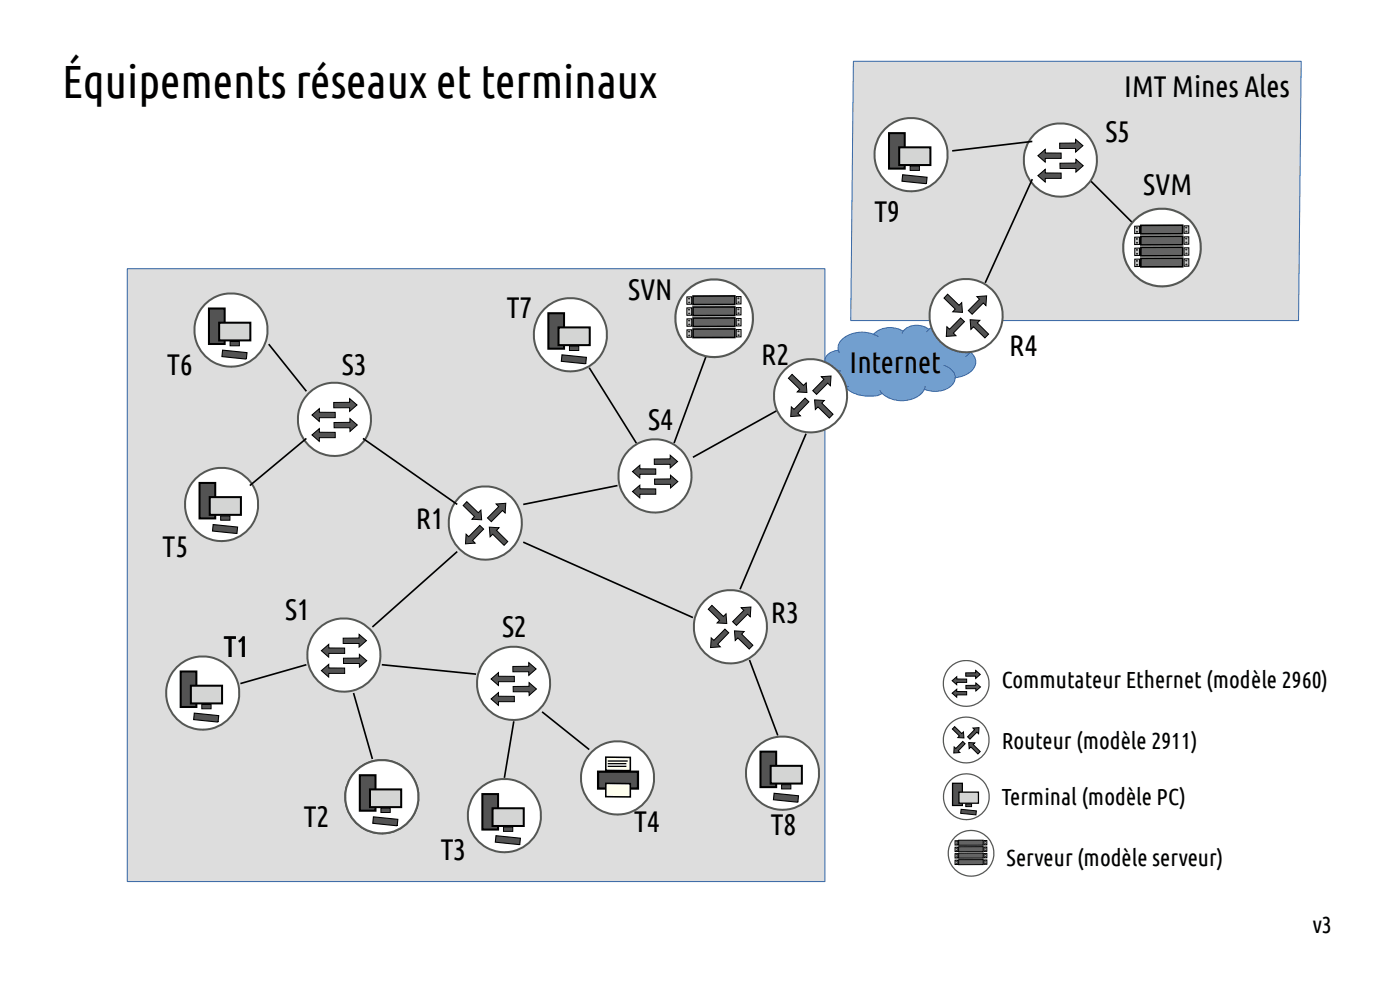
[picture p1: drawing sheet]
<svg xmlns="http://www.w3.org/2000/svg" width="297mm" height="210mm" viewBox="0 0 297 210" stroke-linecap="round" stroke-linejoin="round" font-family="sans-serif">
<defs><g id="words">
<text font-size="9.9" x="13.2" y="20.7">Équipements réseaux et terminaux</text>
<g font-size="6.3">
<text x="238.5" y="20.6">IMT Mines Ales</text>
<text x="234.5" y="30.2">S5</text>
<text x="242.5" y="41.5">SVM</text>
<text x="185.5" y="47.2">T9</text>
<text x="133.2" y="63.5">SVN</text>
<text x="107.5" y="67.4">T7</text>
<text x="161.5" y="77.4">R2</text>
<text x="214.1" y="75.6">R4</text>
<text x="35.5" y="79.5">T6</text>
<text x="72.5" y="79.5">S3</text>
<text x="180.2" y="79">Internet</text>
<text x="137.5" y="91.2">S4</text>
<text x="88.2" y="112.2">R1</text>
<text x="34.5" y="118.2">T5</text>
<text x="60.5" y="131.5">S1</text>
<text x="106.5" y="135.2">S2</text>
<text x="163.5" y="132.2">R3</text>
<text x="47.5" y="139.4">T1</text>
<text x="64.5" y="175.4">T2</text>
<text x="134.5" y="176.4">T4</text>
<text x="163.5" y="177.2">T8</text>
<text x="93.5" y="182.4">T3</text>
</g>
<g font-size="4.9">
<text x="212.5" y="145.9">Commutateur Ethernet (modèle 2960)</text>
<text x="212.5" y="158.9">Routeur (modèle 2911)</text>
<text x="212.5" y="170.8">Terminal (modèle PC)</text>
<text x="213.5" y="183.8">Serveur (modèle serveur)</text>
<text x="278.5" y="197.9">v3</text>
</g>
</g></defs>
<path d="M27 57h148v130h-148z" fill-rule="evenodd" fill="#ddd"/>
<path d="M27 57h148v130h-148z" fill="none" stroke="#3465a4" stroke-width=".21"/>
<circle cx="43" cy="147" r="7.8" fill="#fff"/>
<circle cx="43" cy="147" r="7.8" fill="none" stroke="#555854" stroke-width=".43"/>
<path d="M38.3 142.4h3.4v7.6h-3.4z" fill-rule="evenodd" fill="#535353"/>
<path d="M38.3 142.4h3.4v7.6h-3.4z" fill="none" stroke="#000" stroke-width=".43"/>
<path d="M40.5 145.5h6.6v3.7h-6.6z" fill-rule="evenodd" fill="#d4d5d4"/>
<path d="M40.5 145.5h6.6v3.7h-6.6z" fill="none" stroke="#000" stroke-width=".43"/>
<path d="M41.2 151.3l5.2 .5-.1 1.4-5.2-.6z" fill-rule="evenodd" fill="#535353"/>
<path d="M41.2 151.3l5.2 .5-.1 1.4-5.2-.6z" fill="none" stroke="#000" stroke-width=".23"/>
<path d="M42.8 149.4h2v1h-2z" fill-rule="evenodd" fill="#535353"/>
<path d="M42.8 149.4h2v1h-2z" fill="none" stroke="#000" stroke-width=".21"/>
<path d="M57 73l8 10" fill="none" stroke="#000" stroke-width=".35"/>
<circle cx="73" cy="139" r="7.8" fill="#fff"/>
<circle cx="73" cy="139" r="7.8" fill="none" stroke="#555854" stroke-width=".43"/>
<path d="M72.9 139.6h3.3v-.8l1.6 1.4-1.5 1.3-.1-.8h-3.3z" fill-rule="evenodd" fill="#535353"/>
<path d="M72.9 139.6h3.3v-.8l1.6 1.4-1.5 1.3-.1-.8h-3.3z" fill="none" stroke="#000" stroke-width=".21"/>
<path d="M68.2 138l1.5-1.3 .1 .8h3.3v1.1h-3.3l-.1 .8z" fill-rule="evenodd" fill="#535353"/>
<path d="M68.2 138l1.5-1.3 .1 .8h3.3v1.1h-3.3l-.1 .8z" fill="none" stroke="#000" stroke-width=".21"/>
<path d="M68.2 142.3l1.5-1.4 .1 .8h3.3v1.1h-3.3l-.1 .8z" fill-rule="evenodd" fill="#535353"/>
<path d="M68.2 142.3l1.5-1.4 .1 .8h3.3v1.1h-3.3l-.1 .8z" fill="none" stroke="#000" stroke-width=".21"/>
<path d="M72.8 135.4l3.4-.1v-.7l1.5 1.3-1.5 1.4v-.8h-3.4z" fill-rule="evenodd" fill="#535353"/>
<path d="M72.8 135.4l3.4-.1v-.7l1.5 1.3-1.5 1.4v-.8h-3.4z" fill="none" stroke="#000" stroke-width=".21"/>
<circle cx="103" cy="111" r="7.8" fill="#fff"/>
<circle cx="103" cy="111" r="7.8" fill="none" stroke="#555854" stroke-width=".43"/>
<path d="M98.9 113.3l.5 .5 2.4-2.3 .8 .7-2.4 2.5 .6 .5-2.1 .2z" fill-rule="evenodd" fill="#535353"/>
<path d="M98.9 113.3l.5 .5 2.4-2.3 .8 .7-2.4 2.5 .6 .5-2.1 .2z" fill="none" stroke="#000" stroke-width=".21"/>
<path d="M105.2 106.9l2.1-.1-.1 2-.6-.5-2.4 2.4-.8-.8 2.4-2.4z" fill-rule="evenodd" fill="#535353"/>
<path d="M105.2 106.9l2.1-.1-.1 2-.6-.5-2.4 2.4-.8-.8 2.4-2.4z" fill="none" stroke="#000" stroke-width=".21"/>
<path d="M103.8 111.8l2.1 .2-.6 .5 2.4 2.4-.8 .8-2.4-2.4-.5 .6z" fill-rule="evenodd" fill="#535353"/>
<path d="M103.8 111.8l2.1 .2-.6 .5 2.4 2.4-.8 .8-2.4-2.4-.5 .6z" fill="none" stroke="#000" stroke-width=".21"/>
<path d="M99 106.4l2.5 2.4 .5-.6 .2 2.1-2.1-.2 .5-.5-2.3-2.4z" fill-rule="evenodd" fill="#535353"/>
<path d="M99 106.4l2.5 2.4 .5-.6 .2 2.1-2.1-.2 .5-.5-2.3-2.4z" fill="none" stroke="#000" stroke-width=".21"/>
<circle cx="81" cy="169" r="7.8" fill="#fff"/>
<circle cx="81" cy="169" r="7.8" fill="none" stroke="#555854" stroke-width=".43"/>
<path d="M76.3 164.4h3.4v7.6h-3.4z" fill-rule="evenodd" fill="#535353"/>
<path d="M76.3 164.4h3.4v7.6h-3.4z" fill="none" stroke="#000" stroke-width=".43"/>
<path d="M78.5 167.5h6.6v3.7h-6.6z" fill-rule="evenodd" fill="#d4d5d4"/>
<path d="M78.5 167.5h6.6v3.7h-6.6z" fill="none" stroke="#000" stroke-width=".43"/>
<path d="M79.2 173.3l5.2 .5-.1 1.4-5.2-.6z" fill-rule="evenodd" fill="#535353"/>
<path d="M79.2 173.3l5.2 .5-.1 1.4-5.2-.6z" fill="none" stroke="#000" stroke-width=".23"/>
<path d="M80.8 171.4h2v1h-2z" fill-rule="evenodd" fill="#535353"/>
<path d="M80.8 171.4h2v1h-2z" fill="none" stroke="#000" stroke-width=".21"/>
<circle cx="109" cy="145" r="7.8" fill="#fff"/>
<circle cx="109" cy="145" r="7.8" fill="none" stroke="#555854" stroke-width=".43"/>
<path d="M108.9 145.6h3.3v-.8l1.6 1.4-1.5 1.3-.1-.8h-3.3z" fill-rule="evenodd" fill="#535353"/>
<path d="M108.9 145.6h3.3v-.8l1.6 1.4-1.5 1.3-.1-.8h-3.3z" fill="none" stroke="#000" stroke-width=".21"/>
<path d="M104.2 144l1.5-1.3 .1 .8h3.3v1.1h-3.3l-.1 .8z" fill-rule="evenodd" fill="#535353"/>
<path d="M104.2 144l1.5-1.3 .1 .8h3.3v1.1h-3.3l-.1 .8z" fill="none" stroke="#000" stroke-width=".21"/>
<path d="M104.2 148.3l1.5-1.4 .1 .8h3.3v1.1h-3.3l-.1 .8z" fill-rule="evenodd" fill="#535353"/>
<path d="M104.2 148.3l1.5-1.4 .1 .8h3.3v1.1h-3.3l-.1 .8z" fill="none" stroke="#000" stroke-width=".21"/>
<path d="M108.8 141.4l3.4-.1v-.7l1.5 1.3-1.5 1.4v-.8h-3.4z" fill-rule="evenodd" fill="#535353"/>
<path d="M108.8 141.4l3.4-.1v-.7l1.5 1.3-1.5 1.4v-.8h-3.4z" fill="none" stroke="#000" stroke-width=".21"/>
<circle cx="107" cy="173" r="7.8" fill="#fff"/>
<circle cx="107" cy="173" r="7.8" fill="none" stroke="#555854" stroke-width=".43"/>
<path d="M102.3 168.4h3.4v7.6h-3.4z" fill-rule="evenodd" fill="#535353"/>
<path d="M102.3 168.4h3.4v7.6h-3.4z" fill="none" stroke="#000" stroke-width=".43"/>
<path d="M104.5 171.5h6.6v3.7h-6.6z" fill-rule="evenodd" fill="#d4d5d4"/>
<path d="M104.5 171.5h6.6v3.7h-6.6z" fill="none" stroke="#000" stroke-width=".43"/>
<path d="M105.2 177.3l5.2 .5-.1 1.4-5.2-.6z" fill-rule="evenodd" fill="#535353"/>
<path d="M105.2 177.3l5.2 .5-.1 1.4-5.2-.6z" fill="none" stroke="#000" stroke-width=".23"/>
<path d="M106.8 175.4h2v1h-2z" fill-rule="evenodd" fill="#535353"/>
<path d="M106.8 175.4h2v1h-2z" fill="none" stroke="#000" stroke-width=".21"/>
<circle cx="71" cy="89" r="7.8" fill="#fff"/>
<circle cx="71" cy="89" r="7.8" fill="none" stroke="#555854" stroke-width=".43"/>
<path d="M70.9 89.6h3.3v-.8l1.6 1.4-1.6 1.3v-.8h-3.3z" fill-rule="evenodd" fill="#535353"/>
<path d="M70.9 89.6h3.3v-.8l1.6 1.4-1.6 1.3v-.8h-3.3z" fill="none" stroke="#000" stroke-width=".21"/>
<path d="M66.2 88l1.5-1.3v.8h3.4v1.1h-3.4v.8z" fill-rule="evenodd" fill="#535353"/>
<path d="M66.2 88l1.5-1.3v.8h3.4v1.1h-3.4v.8z" fill="none" stroke="#000" stroke-width=".21"/>
<path d="M66.2 92.3l1.5-1.4v.8h3.4v1.1h-3.4v.8z" fill-rule="evenodd" fill="#535353"/>
<path d="M66.2 92.3l1.5-1.4v.8h3.4v1.1h-3.4v.8z" fill="none" stroke="#000" stroke-width=".21"/>
<path d="M70.8 85.4l3.4-.1v-.7l1.5 1.3-1.5 1.4v-.8h-3.4z" fill-rule="evenodd" fill="#535353"/>
<path d="M70.8 85.4l3.4-.1v-.7l1.5 1.3-1.5 1.4v-.8h-3.4z" fill="none" stroke="#000" stroke-width=".21"/>
<circle cx="47" cy="107" r="7.8" fill="#fff"/>
<circle cx="47" cy="107" r="7.8" fill="none" stroke="#555854" stroke-width=".43"/>
<path d="M42.3 102.4h3.4v7.6h-3.4z" fill-rule="evenodd" fill="#535353"/>
<path d="M42.3 102.4h3.4v7.6h-3.4z" fill="none" stroke="#000" stroke-width=".43"/>
<path d="M44.5 105.5h6.6v3.7h-6.6z" fill-rule="evenodd" fill="#d4d5d4"/>
<path d="M44.5 105.5h6.6v3.7h-6.6z" fill="none" stroke="#000" stroke-width=".43"/>
<path d="M45.2 111.3l5.2 .5-.1 1.4-5.2-.6z" fill-rule="evenodd" fill="#535353"/>
<path d="M45.2 111.3l5.2 .5-.1 1.4-5.2-.6z" fill="none" stroke="#000" stroke-width=".23"/>
<path d="M46.8 109.4h2v1h-2z" fill-rule="evenodd" fill="#535353"/>
<path d="M46.8 109.4h2v1h-2z" fill="none" stroke="#000" stroke-width=".21"/>
<circle cx="49" cy="70" r="7.8" fill="#fff"/>
<circle cx="49" cy="70" r="7.8" fill="none" stroke="#555854" stroke-width=".43"/>
<path d="M44.3 65.4h3.4v7.6h-3.4z" fill-rule="evenodd" fill="#535353"/>
<path d="M44.3 65.4h3.4v7.6h-3.4z" fill="none" stroke="#000" stroke-width=".43"/>
<path d="M46.5 68.5h6.6v3.7h-6.6z" fill-rule="evenodd" fill="#d4d5d4"/>
<path d="M46.5 68.5h6.6v3.7h-6.6z" fill="none" stroke="#000" stroke-width=".43"/>
<path d="M47.2 74.3l5.2 .5-.1 1.4-5.2-.6z" fill-rule="evenodd" fill="#535353"/>
<path d="M47.2 74.3l5.2 .5-.1 1.4-5.2-.6z" fill="none" stroke="#000" stroke-width=".23"/>
<path d="M48.8 72.4h2v1h-2z" fill-rule="evenodd" fill="#535353"/>
<path d="M48.8 72.4h2v1h-2z" fill="none" stroke="#000" stroke-width=".21"/>
<path d="M65 93l-12 10M77 93l20 14M97 117l-18 16M65 141l-14 4M75 147l4 14M81 141l20 2M109 153l-2 12" fill="none" stroke="#000" stroke-width=".35"/>
<circle cx="131" cy="165" r="7.8" fill="#fff"/>
<circle cx="131" cy="165" r="7.8" fill="none" stroke="#555854" stroke-width=".43"/>
<path d="M126.9 163.7h8.4v3.6h-8.4z" fill-rule="evenodd" fill="#535353"/>
<path d="M126.9 163.7h8.4v3.6h-8.4z" fill="none" stroke="#000" stroke-width=".47"/>
<path d="M128.5 160.6l5.2 .1v2.8l-5.2-.1z" fill-rule="evenodd" fill="#ffffef"/>
<path d="M128.5 160.6l5.2 .1v2.8l-5.2-.1z" fill="none" stroke="#000" stroke-width=".33"/>
<path d="M128.9 161.4h4.3" fill="none" stroke="#000" stroke-width=".28"/>
<path d="M128.9 162h4M128.9 162.6h4" fill="none" stroke="#000" stroke-width=".27"/>
<path d="M128.5 166.2h5.2v2.8h-5.2z" fill-rule="evenodd" fill="#ffffef"/>
<path d="M128.5 166.2h5.2v2.8h-5.2z" fill="none" stroke="#000" stroke-width=".33"/>
<path d="M115 151l10 8" fill="none" stroke="#000" stroke-width=".35"/>
<circle cx="139" cy="101" r="7.8" fill="#fff"/>
<circle cx="139" cy="101" r="7.8" fill="none" stroke="#555854" stroke-width=".43"/>
<path d="M138.9 101.6h3.3v-.8l1.6 1.4-1.6 1.3v-.8h-3.3z" fill-rule="evenodd" fill="#535353"/>
<path d="M138.9 101.6h3.3v-.8l1.6 1.4-1.6 1.3v-.8h-3.3z" fill="none" stroke="#000" stroke-width=".21"/>
<path d="M134.2 100l1.5-1.3v.8h3.4v1.1h-3.4v.8z" fill-rule="evenodd" fill="#535353"/>
<path d="M134.2 100l1.5-1.3v.8h3.4v1.1h-3.4v.8z" fill="none" stroke="#000" stroke-width=".21"/>
<path d="M134.2 104.3l1.5-1.4v.8h3.4v1.1h-3.4v.8z" fill-rule="evenodd" fill="#535353"/>
<path d="M134.2 104.3l1.5-1.4v.8h3.4v1.1h-3.4v.8z" fill="none" stroke="#000" stroke-width=".21"/>
<path d="M138.8 97.4l3.4-.1v-.7l1.5 1.3-1.5 1.4v-.8h-3.4z" fill-rule="evenodd" fill="#535353"/>
<path d="M138.8 97.4l3.4-.1v-.7l1.5 1.3-1.5 1.4v-.8h-3.4z" fill="none" stroke="#000" stroke-width=".21"/>
<circle cx="121" cy="71" r="7.8" fill="#fff"/>
<circle cx="121" cy="71" r="7.8" fill="none" stroke="#555854" stroke-width=".43"/>
<path d="M116.3 66.4h3.4v7.6h-3.4z" fill-rule="evenodd" fill="#535353"/>
<path d="M116.3 66.4h3.4v7.6h-3.4z" fill="none" stroke="#000" stroke-width=".43"/>
<path d="M118.5 69.5h6.6v3.7h-6.6z" fill-rule="evenodd" fill="#d4d5d4"/>
<path d="M118.5 69.5h6.6v3.7h-6.6z" fill="none" stroke="#000" stroke-width=".43"/>
<path d="M119.2 75.3l5.2 .5-.1 1.4-5.2-.6z" fill-rule="evenodd" fill="#535353"/>
<path d="M119.2 75.3l5.2 .5-.1 1.4-5.2-.6z" fill="none" stroke="#000" stroke-width=".23"/>
<path d="M120.8 73.4h2v1h-2z" fill-rule="evenodd" fill="#535353"/>
<path d="M120.8 73.4h2v1h-2z" fill="none" stroke="#000" stroke-width=".21"/>
<path d="M125 78l10 16M165 87l-18 10M131 103l-20 4" fill="none" stroke="#000" stroke-width=".35"/>
<circle cx="155" cy="133" r="7.8" fill="#fff"/>
<circle cx="155" cy="133" r="7.8" fill="none" stroke="#555854" stroke-width=".43"/>
<path d="M150.9 135.3l.5 .5 2.4-2.3 .8 .7-2.3 2.5 .5 .5-2 .2z" fill-rule="evenodd" fill="#535353"/>
<path d="M150.9 135.3l.5 .5 2.4-2.3 .8 .7-2.3 2.5 .5 .5-2 .2z" fill="none" stroke="#000" stroke-width=".21"/>
<path d="M157.2 128.9l2.1-.1-.1 2-.6-.5-2.4 2.4-.8-.8 2.4-2.4z" fill-rule="evenodd" fill="#535353"/>
<path d="M157.2 128.9l2.1-.1-.1 2-.6-.5-2.4 2.4-.8-.8 2.4-2.4z" fill="none" stroke="#000" stroke-width=".21"/>
<path d="M155.8 133.8l2.1 .2-.6 .5 2.4 2.4-.8 .8-2.4-2.4-.5 .6z" fill-rule="evenodd" fill="#535353"/>
<path d="M155.8 133.8l2.1 .2-.6 .5 2.4 2.4-.8 .8-2.4-2.4-.5 .6z" fill="none" stroke="#000" stroke-width=".21"/>
<path d="M151 128.4l2.5 2.4 .5-.6 .2 2.1-2.1-.2 .6-.5-2.4-2.4z" fill-rule="evenodd" fill="#535353"/>
<path d="M151 128.4l2.5 2.4 .5-.6 .2 2.1-2.1-.2 .6-.5-2.4-2.4z" fill="none" stroke="#000" stroke-width=".21"/>
<path d="M171 92l-14 33M111 115l36 16" fill="none" stroke="#000" stroke-width=".35"/>
<circle cx="166" cy="164" r="7.8" fill="#fff"/>
<circle cx="166" cy="164" r="7.8" fill="none" stroke="#555854" stroke-width=".43"/>
<path d="M161.3 159.4h3.4v7.6h-3.4z" fill-rule="evenodd" fill="#535353"/>
<path d="M161.3 159.4h3.4v7.6h-3.4z" fill="none" stroke="#000" stroke-width=".43"/>
<path d="M163.5 162.5h6.6v3.7h-6.6z" fill-rule="evenodd" fill="#d4d5d4"/>
<path d="M163.5 162.5h6.6v3.7h-6.6z" fill="none" stroke="#000" stroke-width=".43"/>
<path d="M164.2 168.3l5.2 .5-.1 1.4-5.2-.6z" fill-rule="evenodd" fill="#535353"/>
<path d="M164.2 168.3l5.2 .5-.1 1.4-5.2-.6z" fill="none" stroke="#000" stroke-width=".23"/>
<path d="M165.8 166.4h2v1h-2z" fill-rule="evenodd" fill="#535353"/>
<path d="M165.8 166.4h2v1h-2z" fill="none" stroke="#000" stroke-width=".21"/>
<path d="M159 140l6 16" fill="none" stroke="#000" stroke-width=".35"/>
<path d="M181 13h95l-.5 55h-95z" fill-rule="evenodd" fill="#ddd"/>
<path d="M181 13h95l-.5 55h-95z" fill="none" stroke="#3465a4" stroke-width=".21"/>
<path d="M178.8 71.9a6.7 6.7 0 0 1 6.5-1 5.1 5.1 0 0 1 6.3-.6 4.1 4.1 0 0 1 5.4-.4 4.6 4.6 0 0 1 6.1 .6l.2 .5a2.86 2.86 0 0 1 2.8 3.2l-.2 .5a2.53 2.53 0 0 1-.2 4.3 6.2 6.2 0 0 1-3.1 1.1 3.3 3.3 0 0 1-3.4 2.9l-1.8-.1-1.3-.3a5.8 5.8 0 0 1-6.8 2.1l-1.2-.5-.9-.7-.4 .1a7.5 7.5 0 0 1-7.5-1.5 3.3 3.3 0 0 1-3.5-1.7 1.8 1.8 0 0 1 .8-2 1.91 1.91 0 0 1-1.6-1.9 1.91 1.91 0 0 1 1.6-1.9l1.3-.3a2.32 2.32 0 0 1 .9-2.4z" fill-rule="evenodd" fill="#729fcf"/>
<path d="M176.6 78.4l1 .2 .9 .1M177.9 74.3l.2 .6M178.8 71.9a6.7 6.7 0 0 1 6.5-1 5.1 5.1 0 0 1 6.3-.6 4.1 4.1 0 0 1 5.4-.4 4.6 4.6 0 0 1 6.1 .6l.2 .5a2.86 2.86 0 0 1 2.8 3.2l-.2 .5a2.53 2.53 0 0 1-.2 4.3 6.2 6.2 0 0 1-3.1 1.1 3.3 3.3 0 0 1-3.4 2.9l-1.8-.1-1.3-.3a5.8 5.8 0 0 1-6.8 2.1l-1.2-.5-.9-.7-.4 .1a7.5 7.5 0 0 1-7.5-1.5 3.3 3.3 0 0 1-3.5-1.7 1.8 1.8 0 0 1 .8-2 1.91 1.91 0 0 1-1.6-1.9 1.91 1.91 0 0 1 1.6-1.9l1.3-.3a2.32 2.32 0 0 1 .9-2.4zM185.3 70.9l1.1 .6M191.6 70.3l-.3 .5M197 69.9l-.5 .6M200.2 77.5a3.1 3.1 0 0 1 2.5 2.6M203.3 71l.1 .5M205.9 74.7l-1.1 1M180.1 81.9l-.8 .2M186.6 82.8l.6 .7M196.3 81.9l-.2 .7" fill="none" stroke="#3465a4" stroke-width=".21"/>
<circle cx="172" cy="84" r="7.8" fill="#fff"/>
<circle cx="172" cy="84" r="7.8" fill="none" stroke="#555854" stroke-width=".43"/>
<path d="M167.9 86.3l.5 .5 2.4-2.3 .8 .7-2.3 2.5 .5 .5-2 .2z" fill-rule="evenodd" fill="#535353"/>
<path d="M167.9 86.3l.5 .5 2.4-2.3 .8 .7-2.3 2.5 .5 .5-2 .2z" fill="none" stroke="#000" stroke-width=".21"/>
<path d="M174.2 79.9l2.1-.1-.1 2-.6-.5-2.4 2.4-.8-.8 2.4-2.4z" fill-rule="evenodd" fill="#535353"/>
<path d="M174.2 79.9l2.1-.1-.1 2-.6-.5-2.4 2.4-.8-.8 2.4-2.4z" fill="none" stroke="#000" stroke-width=".21"/>
<path d="M172.8 84.8l2.1 .2-.6 .5 2.4 2.4-.8 .8-2.4-2.4-.5 .6z" fill-rule="evenodd" fill="#535353"/>
<path d="M172.8 84.8l2.1 .2-.6 .5 2.4 2.4-.8 .8-2.4-2.4-.5 .6z" fill="none" stroke="#000" stroke-width=".21"/>
<path d="M168 79.4l2.5 2.4 .5-.6 .2 2.1-2.1-.2 .6-.5-2.4-2.4z" fill-rule="evenodd" fill="#535353"/>
<path d="M168 79.4l2.5 2.4 .5-.6 .2 2.1-2.1-.2 .6-.5-2.4-2.4z" fill="none" stroke="#000" stroke-width=".21"/>
<path d="M231 38l10 10" fill="none" stroke="#000" stroke-width=".35"/>
<circle cx="225" cy="34" r="7.8" fill="#fff"/>
<circle cx="225" cy="34" r="7.8" fill="none" stroke="#555854" stroke-width=".43"/>
<path d="M224.9 34.6h3.3v-.8l1.6 1.4-1.5 1.3-.1-.8h-3.3z" fill-rule="evenodd" fill="#535353"/>
<path d="M224.9 34.6h3.3v-.8l1.6 1.4-1.5 1.3-.1-.8h-3.3z" fill="none" stroke="#000" stroke-width=".21"/>
<path d="M220.2 33l1.5-1.3 .1 .8h3.3v1.1h-3.3l-.1 .8z" fill-rule="evenodd" fill="#535353"/>
<path d="M220.2 33l1.5-1.3 .1 .8h3.3v1.1h-3.3l-.1 .8z" fill="none" stroke="#000" stroke-width=".21"/>
<path d="M220.2 37.3l1.5-1.4 .1 .8h3.3v1.1h-3.3l-.1 .8z" fill-rule="evenodd" fill="#535353"/>
<path d="M220.2 37.3l1.5-1.4 .1 .8h3.3v1.1h-3.3l-.1 .8z" fill="none" stroke="#000" stroke-width=".21"/>
<path d="M224.8 30.4l3.4-.1v-.7l1.5 1.3-1.5 1.4v-.8h-3.4z" fill-rule="evenodd" fill="#535353"/>
<path d="M224.8 30.4l3.4-.1v-.7l1.5 1.3-1.5 1.4v-.8h-3.4z" fill="none" stroke="#000" stroke-width=".21"/>
<circle cx="193.3" cy="32.8" r="7.8" fill="#fff"/>
<circle cx="193.3" cy="32.8" r="7.8" fill="none" stroke="#555854" stroke-width=".43"/>
<path d="M188.6 28.2h3.3v7.6h-3.3z" fill-rule="evenodd" fill="#535353"/>
<path d="M188.6 28.2h3.3v7.6h-3.3z" fill="none" stroke="#000" stroke-width=".43"/>
<path d="M190.8 31.3h6.6v3.7h-6.6z" fill-rule="evenodd" fill="#d4d5d4"/>
<path d="M190.8 31.3h6.6v3.7h-6.6z" fill="none" stroke="#000" stroke-width=".43"/>
<path d="M191.5 37.1l5.2 .5-.2 1.4-5.2-.6z" fill-rule="evenodd" fill="#535353"/>
<path d="M191.5 37.1l5.2 .5-.2 1.4-5.2-.6z" fill="none" stroke="#000" stroke-width=".23"/>
<path d="M193.1 35.2h2v1h-2z" fill-rule="evenodd" fill="#535353"/>
<path d="M193.1 35.2h2v1h-2z" fill="none" stroke="#000" stroke-width=".21"/>
<path d="M219 38l-10 22M219 30l-17 2" fill="none" stroke="#000" stroke-width=".35"/>
<circle cx="205" cy="67" r="7.8" fill="#fff"/>
<circle cx="205" cy="67" r="7.8" fill="none" stroke="#555854" stroke-width=".43"/>
<path d="M200.9 69.3l.5 .5 2.4-2.3 .8 .7-2.4 2.5 .6 .5-2.1 .2z" fill-rule="evenodd" fill="#535353"/>
<path d="M200.9 69.3l.5 .5 2.4-2.3 .8 .7-2.4 2.5 .6 .5-2.1 .2z" fill="none" stroke="#000" stroke-width=".21"/>
<path d="M207.2 62.9l2.1-.1-.1 2-.6-.5-2.4 2.4-.8-.8 2.4-2.4z" fill-rule="evenodd" fill="#535353"/>
<path d="M207.2 62.9l2.1-.1-.1 2-.6-.5-2.4 2.4-.8-.8 2.4-2.4z" fill="none" stroke="#000" stroke-width=".21"/>
<path d="M205.8 67.8l2.1 .2-.6 .5 2.4 2.4-.8 .8-2.4-2.4-.5 .6z" fill-rule="evenodd" fill="#535353"/>
<path d="M205.8 67.8l2.1 .2-.6 .5 2.4 2.4-.8 .8-2.4-2.4-.5 .6z" fill="none" stroke="#000" stroke-width=".21"/>
<path d="M201 62.4l2.5 2.4 .5-.6 .2 2.1-2.1-.2 .6-.5-2.4-2.4z" fill-rule="evenodd" fill="#535353"/>
<path d="M201 62.4l2.5 2.4 .5-.6 .2 2.1-2.1-.2 .6-.5-2.4-2.4z" fill="none" stroke="#000" stroke-width=".21"/>
<circle cx="205" cy="157" r="4.9" fill="#fff"/>
<circle cx="205" cy="157" r="4.9" fill="none" stroke="#555854" stroke-width=".27"/>
<path d="M202.4 158.4l.4 .4 1.4-1.5 .6 .5-1.5 1.5 .3 .3-1.3 .1z" fill-rule="evenodd" fill="#535353"/>
<path d="M202.4 158.4l.4 .4 1.4-1.5 .6 .5-1.5 1.5 .3 .3-1.3 .1z" fill="none" stroke="#000" stroke-width=".21"/>
<path d="M206.4 154.4h1.3l-.1 1.2-.4-.3-1.4 1.5-.5-.5 1.4-1.5z" fill-rule="evenodd" fill="#535353"/>
<path d="M206.4 154.4h1.3l-.1 1.2-.4-.3-1.4 1.5-.5-.5 1.4-1.5z" fill="none" stroke="#000" stroke-width=".21"/>
<path d="M205.5 157.5l1.3 .1-.3 .3 1.5 1.5-.5 .5-1.5-1.4-.4 .3z" fill-rule="evenodd" fill="#535353"/>
<path d="M205.5 157.5l1.3 .1-.3 .3 1.5 1.5-.5 .5-1.5-1.4-.4 .3z" fill="none" stroke="#000" stroke-width=".21"/>
<path d="M202.5 154.1l1.5 1.5 .4-.3 .1 1.2h-1.3l.3-.4-1.5-1.5z" fill-rule="evenodd" fill="#535353"/>
<path d="M202.5 154.1l1.5 1.5 .4-.3 .1 1.2h-1.3l.3-.4-1.5-1.5z" fill="none" stroke="#000" stroke-width=".21"/>
<circle cx="205" cy="145" r="4.9" fill="#fff"/>
<circle cx="205" cy="145" r="4.9" fill="none" stroke="#555854" stroke-width=".27"/>
<path d="M204.9 145.4h2.1v-.5l1 .8-1 .9v-.5h-2.1z" fill-rule="evenodd" fill="#535353"/>
<path d="M204.9 145.4h2.1v-.5l1 .8-1 .9v-.5h-2.1z" fill="none" stroke="#000" stroke-width=".21"/>
<path d="M202 144.4l1-.8v.4l2.1 .1v.7h-2.1v.4z" fill-rule="evenodd" fill="#535353"/>
<path d="M202 144.4l1-.8v.4l2.1 .1v.7h-2.1v.4z" fill="none" stroke="#000" stroke-width=".21"/>
<path d="M202 147l1-.8v.5h2.1v.7h-2.1v.5z" fill-rule="evenodd" fill="#535353"/>
<path d="M202 147l1-.8v.5h2.1v.7h-2.1v.5z" fill="none" stroke="#000" stroke-width=".21"/>
<path d="M204.9 142.7h2.1v-.5l1 .9-1 .8v-.5h-2.1z" fill-rule="evenodd" fill="#535353"/>
<path d="M204.9 142.7h2.1v-.5l1 .9-1 .8v-.5h-2.1z" fill="none" stroke="#000" stroke-width=".21"/>
<circle cx="205" cy="169" r="4.9" fill="#fff"/>
<circle cx="205" cy="169" r="4.9" fill="none" stroke="#555854" stroke-width=".27"/>
<path d="M202.1 166.2h2.1v4.7h-2.1z" fill-rule="evenodd" fill="#535353"/>
<path d="M202.1 166.2h2.1v4.7h-2.1z" fill="none" stroke="#000" stroke-width=".27"/>
<path d="M203.4 168h4.2v2.4h-4.2z" fill-rule="evenodd" fill="#d4d5d4"/>
<path d="M203.4 168h4.2v2.4h-4.2z" fill="none" stroke="#000" stroke-width=".27"/>
<path d="M203.9 171.7l3.2 .3-.1 .9-3.2-.4z" fill-rule="evenodd" fill="#535353"/>
<path d="M203.9 171.7l3.2 .3-.1 .9-3.2-.4z" fill="none" stroke="#000" stroke-width=".21"/>
<path d="M204.9 170.5h1.2v.6h-1.2z" fill-rule="evenodd" fill="#535353"/>
<path d="M204.9 170.5h1.2v.6h-1.2z" fill="none" stroke="#000" stroke-width=".21"/>
<circle cx="81" cy="169" r="7.8" fill="#fff"/>
<circle cx="81" cy="169" r="7.8" fill="none" stroke="#555854" stroke-width=".43"/>
<path d="M76.3 164.4h3.4v7.6h-3.4z" fill-rule="evenodd" fill="#535353"/>
<path d="M76.3 164.4h3.4v7.6h-3.4z" fill="none" stroke="#000" stroke-width=".43"/>
<path d="M78.5 167.5h6.6v3.7h-6.6z" fill-rule="evenodd" fill="#d4d5d4"/>
<path d="M78.5 167.5h6.6v3.7h-6.6z" fill="none" stroke="#000" stroke-width=".43"/>
<path d="M79.2 173.3l5.2 .5-.1 1.4-5.2-.6z" fill-rule="evenodd" fill="#535353"/>
<path d="M79.2 173.3l5.2 .5-.1 1.4-5.2-.6z" fill="none" stroke="#000" stroke-width=".23"/>
<path d="M80.8 171.4h2v1h-2z" fill-rule="evenodd" fill="#535353"/>
<path d="M80.8 171.4h2v1h-2z" fill="none" stroke="#000" stroke-width=".21"/>
<circle cx="246.5" cy="52.5" r="8.2" fill="#fff"/>
<circle cx="246.5" cy="52.5" r="8.2" fill="none" stroke="#555854" stroke-width=".45"/>
<path d="M242 54.8h8.9v1.8h-8.9z" fill-rule="evenodd" fill="#646464"/>
<path d="M242 54.8h8.9v1.8h-8.9z" fill="none" stroke="#000" stroke-width=".34"/>
<path d="M240.7 55h1v1.5l-1 .1z" fill-rule="evenodd" fill="#c8c8c8"/>
<path d="M240.7 55h1v1.5l-1 .1z" fill="none" stroke="#000" stroke-width=".21"/>
<circle cx="241.2" cy="55.3" r=".11" fill="#1e1e1e"/>
<circle cx="241.2" cy="55.3" r=".11" fill="none" stroke="#282828" stroke-width=".21"/>
<circle cx="241.2" cy="56.2" r=".1" fill="#1e1e1e"/>
<circle cx="241.2" cy="56.2" r=".1" fill="none" stroke="#282828" stroke-width=".21"/>
<path d="M251.2 54.9h1v1.6h-1z" fill-rule="evenodd" fill="#c8c8c8"/>
<path d="M251.2 54.9h1v1.6h-1z" fill="none" stroke="#000" stroke-width=".21"/>
<circle cx="251.7" cy="55.3" r=".1" fill="#1e1e1e"/>
<circle cx="251.7" cy="55.3" r=".1" fill="none" stroke="#282828" stroke-width=".21"/>
<circle cx="251.7" cy="56.1" r=".1" fill="#1e1e1e"/>
<circle cx="251.7" cy="56.1" r=".1" fill="none" stroke="#282828" stroke-width=".21"/>
<path d="M242 52.5l8.9-.1v1.9h-8.9z" fill-rule="evenodd" fill="#646464"/>
<path d="M242 52.5l8.9-.1v1.9h-8.9z" fill="none" stroke="#000" stroke-width=".34"/>
<path d="M240.7 52.6h1v1.6h-1z" fill-rule="evenodd" fill="#c8c8c8"/>
<path d="M240.7 52.6h1v1.6h-1z" fill="none" stroke="#000" stroke-width=".21"/>
<circle cx="241.2" cy="53" r=".1" fill="#1e1e1e"/>
<circle cx="241.2" cy="53" r=".1" fill="none" stroke="#282828" stroke-width=".21"/>
<circle cx="241.2" cy="53.8" r=".1" fill="#1e1e1e"/>
<circle cx="241.2" cy="53.8" r=".1" fill="none" stroke="#282828" stroke-width=".21"/>
<path d="M251.2 52.6h1v1.5l-1 .1z" fill-rule="evenodd" fill="#c8c8c8"/>
<path d="M251.2 52.6h1v1.5l-1 .1z" fill="none" stroke="#000" stroke-width=".21"/>
<circle cx="251.7" cy="52.9" r=".11" fill="#1e1e1e"/>
<circle cx="251.7" cy="52.9" r=".11" fill="none" stroke="#282828" stroke-width=".21"/>
<circle cx="251.7" cy="53.8" r=".1" fill="#1e1e1e"/>
<circle cx="251.7" cy="53.8" r=".1" fill="none" stroke="#282828" stroke-width=".21"/>
<path d="M242 50.1h8.9v1.8l-8.9 .1z" fill-rule="evenodd" fill="#646464"/>
<path d="M242 50.1h8.9v1.8l-8.9 .1z" fill="none" stroke="#000" stroke-width=".34"/>
<path d="M240.7 50.3h1v1.6h-1z" fill-rule="evenodd" fill="#c8c8c8"/>
<path d="M240.7 50.3h1v1.6h-1z" fill="none" stroke="#000" stroke-width=".21"/>
<circle cx="241.2" cy="50.7" r=".1" fill="#1e1e1e"/>
<circle cx="241.2" cy="50.7" r=".1" fill="none" stroke="#282828" stroke-width=".21"/>
<circle cx="241.2" cy="51.5" r=".1" fill="#1e1e1e"/>
<circle cx="241.2" cy="51.5" r=".1" fill="none" stroke="#282828" stroke-width=".21"/>
<path d="M251.2 50.3l1-.1v1.6h-1z" fill-rule="evenodd" fill="#c8c8c8"/>
<path d="M251.2 50.3l1-.1v1.6h-1z" fill="none" stroke="#000" stroke-width=".21"/>
<circle cx="251.7" cy="50.6" r=".1" fill="#1e1e1e"/>
<circle cx="251.7" cy="50.6" r=".1" fill="none" stroke="#282828" stroke-width=".21"/>
<circle cx="251.7" cy="51.4" r=".1" fill="#1e1e1e"/>
<circle cx="251.7" cy="51.4" r=".1" fill="none" stroke="#282828" stroke-width=".21"/>
<path d="M242 47.8h8.9v1.8h-8.9z" fill-rule="evenodd" fill="#646464"/>
<path d="M242 47.8h8.9v1.8h-8.9z" fill="none" stroke="#000" stroke-width=".34"/>
<path d="M240.7 48h1v1.5l-1 .1z" fill-rule="evenodd" fill="#c8c8c8"/>
<path d="M240.7 48h1v1.5l-1 .1z" fill="none" stroke="#000" stroke-width=".21"/>
<circle cx="241.2" cy="48.4" r=".1" fill="#1e1e1e"/>
<circle cx="241.2" cy="48.4" r=".1" fill="none" stroke="#282828" stroke-width=".21"/>
<circle cx="241.2" cy="49.2" r=".1" fill="#1e1e1e"/>
<circle cx="241.2" cy="49.2" r=".1" fill="none" stroke="#282828" stroke-width=".21"/>
<path d="M251.2 47.9h1v1.6h-1z" fill-rule="evenodd" fill="#c8c8c8"/>
<path d="M251.2 47.9h1v1.6h-1z" fill="none" stroke="#000" stroke-width=".21"/>
<circle cx="251.7" cy="48.3" r=".1" fill="#1e1e1e"/>
<circle cx="251.7" cy="48.3" r=".1" fill="none" stroke="#282828" stroke-width=".21"/>
<circle cx="251.7" cy="49.1" r=".1" fill="#1e1e1e"/>
<circle cx="251.7" cy="49.1" r=".1" fill="none" stroke="#282828" stroke-width=".21"/>
<path d="M150 75l-7 19" fill="none" stroke="#000" stroke-width=".35"/>
<circle cx="151.5" cy="67.5" r="8.2" fill="#fff"/>
<circle cx="151.5" cy="67.5" r="8.2" fill="none" stroke="#555854" stroke-width=".45"/>
<path d="M147 69.8h8.9v1.8h-8.9z" fill-rule="evenodd" fill="#646464"/>
<path d="M147 69.8h8.9v1.8h-8.9z" fill="none" stroke="#000" stroke-width=".34"/>
<path d="M145.7 70h1v1.5l-1 .1z" fill-rule="evenodd" fill="#c8c8c8"/>
<path d="M145.7 70h1v1.5l-1 .1z" fill="none" stroke="#000" stroke-width=".21"/>
<circle cx="146.2" cy="70.3" r=".11" fill="#1e1e1e"/>
<circle cx="146.2" cy="70.3" r=".11" fill="none" stroke="#282828" stroke-width=".21"/>
<circle cx="146.2" cy="71.2" r=".1" fill="#1e1e1e"/>
<circle cx="146.2" cy="71.2" r=".1" fill="none" stroke="#282828" stroke-width=".21"/>
<path d="M156.2 69.9h1v1.6h-1z" fill-rule="evenodd" fill="#c8c8c8"/>
<path d="M156.2 69.9h1v1.6h-1z" fill="none" stroke="#000" stroke-width=".21"/>
<circle cx="156.7" cy="70.3" r=".1" fill="#1e1e1e"/>
<circle cx="156.7" cy="70.3" r=".1" fill="none" stroke="#282828" stroke-width=".21"/>
<circle cx="156.7" cy="71.1" r=".1" fill="#1e1e1e"/>
<circle cx="156.7" cy="71.1" r=".1" fill="none" stroke="#282828" stroke-width=".21"/>
<path d="M147 67.5l8.9-.1v1.9h-8.9z" fill-rule="evenodd" fill="#646464"/>
<path d="M147 67.5l8.9-.1v1.9h-8.9z" fill="none" stroke="#000" stroke-width=".34"/>
<path d="M145.7 67.6h1v1.6h-1z" fill-rule="evenodd" fill="#c8c8c8"/>
<path d="M145.7 67.6h1v1.6h-1z" fill="none" stroke="#000" stroke-width=".21"/>
<circle cx="146.2" cy="68" r=".1" fill="#1e1e1e"/>
<circle cx="146.2" cy="68" r=".1" fill="none" stroke="#282828" stroke-width=".21"/>
<circle cx="146.2" cy="68.8" r=".1" fill="#1e1e1e"/>
<circle cx="146.2" cy="68.8" r=".1" fill="none" stroke="#282828" stroke-width=".21"/>
<path d="M156.2 67.6h1v1.5l-1 .1z" fill-rule="evenodd" fill="#c8c8c8"/>
<path d="M156.2 67.6h1v1.5l-1 .1z" fill="none" stroke="#000" stroke-width=".21"/>
<circle cx="156.7" cy="67.9" r=".11" fill="#1e1e1e"/>
<circle cx="156.7" cy="67.9" r=".11" fill="none" stroke="#282828" stroke-width=".21"/>
<circle cx="156.7" cy="68.8" r=".1" fill="#1e1e1e"/>
<circle cx="156.7" cy="68.8" r=".1" fill="none" stroke="#282828" stroke-width=".21"/>
<path d="M147 65.1h8.9v1.8l-8.9 .1z" fill-rule="evenodd" fill="#646464"/>
<path d="M147 65.1h8.9v1.8l-8.9 .1z" fill="none" stroke="#000" stroke-width=".34"/>
<path d="M145.7 65.3h1v1.6h-1z" fill-rule="evenodd" fill="#c8c8c8"/>
<path d="M145.7 65.3h1v1.6h-1z" fill="none" stroke="#000" stroke-width=".21"/>
<circle cx="146.2" cy="65.7" r=".1" fill="#1e1e1e"/>
<circle cx="146.2" cy="65.7" r=".1" fill="none" stroke="#282828" stroke-width=".21"/>
<circle cx="146.2" cy="66.5" r=".1" fill="#1e1e1e"/>
<circle cx="146.2" cy="66.5" r=".1" fill="none" stroke="#282828" stroke-width=".21"/>
<path d="M156.2 65.3l1-.1v1.6h-1z" fill-rule="evenodd" fill="#c8c8c8"/>
<path d="M156.2 65.3l1-.1v1.6h-1z" fill="none" stroke="#000" stroke-width=".21"/>
<circle cx="156.7" cy="65.6" r=".1" fill="#1e1e1e"/>
<circle cx="156.7" cy="65.6" r=".1" fill="none" stroke="#282828" stroke-width=".21"/>
<circle cx="156.7" cy="66.4" r=".1" fill="#1e1e1e"/>
<circle cx="156.7" cy="66.4" r=".1" fill="none" stroke="#282828" stroke-width=".21"/>
<path d="M147 62.8h8.9v1.8h-8.9z" fill-rule="evenodd" fill="#646464"/>
<path d="M147 62.8h8.9v1.8h-8.9z" fill="none" stroke="#000" stroke-width=".34"/>
<path d="M145.7 63h1v1.5l-1 .1z" fill-rule="evenodd" fill="#c8c8c8"/>
<path d="M145.7 63h1v1.5l-1 .1z" fill="none" stroke="#000" stroke-width=".21"/>
<circle cx="146.2" cy="63.4" r=".1" fill="#1e1e1e"/>
<circle cx="146.2" cy="63.4" r=".1" fill="none" stroke="#282828" stroke-width=".21"/>
<circle cx="146.2" cy="64.2" r=".1" fill="#1e1e1e"/>
<circle cx="146.2" cy="64.2" r=".1" fill="none" stroke="#282828" stroke-width=".21"/>
<path d="M156.2 62.9h1v1.6h-1z" fill-rule="evenodd" fill="#c8c8c8"/>
<path d="M156.2 62.9h1v1.6h-1z" fill="none" stroke="#000" stroke-width=".21"/>
<circle cx="156.7" cy="63.3" r=".1" fill="#1e1e1e"/>
<circle cx="156.7" cy="63.3" r=".1" fill="none" stroke="#282828" stroke-width=".21"/>
<circle cx="156.7" cy="64.1" r=".1" fill="#1e1e1e"/>
<circle cx="156.7" cy="64.1" r=".1" fill="none" stroke="#282828" stroke-width=".21"/>
<circle cx="206" cy="181" r="4.9" fill="#fff"/>
<circle cx="206" cy="181" r="4.9" fill="none" stroke="#555854" stroke-width=".27"/>
<path d="M203.4 182.4l5.2-.1v1.1h-5.2z" fill-rule="evenodd" fill="#646464"/>
<path d="M203.4 182.4l5.2-.1v1.1h-5.2z" fill="none" stroke="#000" stroke-width=".21"/>
<path d="M202.6 182.5l.6-.1v1h-.6z" fill-rule="evenodd" fill="#c8c8c8"/>
<path d="M202.6 182.5l.6-.1v1h-.6z" fill="none" stroke="#000" stroke-width=".21"/>
<circle cx="202.9" cy="182.7" r=".06" fill="#1e1e1e"/>
<circle cx="202.9" cy="182.7" r=".06" fill="none" stroke="#282828" stroke-width=".21"/>
<circle cx="202.9" cy="183.2" r=".06" fill="#1e1e1e"/>
<circle cx="202.9" cy="183.2" r=".06" fill="none" stroke="#282828" stroke-width=".21"/>
<path d="M208.8 182.4h.6v.9h-.6z" fill-rule="evenodd" fill="#c8c8c8"/>
<path d="M208.8 182.4h.6v.9h-.6z" fill="none" stroke="#000" stroke-width=".21"/>
<circle cx="209" cy="182.6" r=".06" fill="#1e1e1e"/>
<circle cx="209" cy="182.6" r=".06" fill="none" stroke="#282828" stroke-width=".21"/>
<circle cx="209.1" cy="183.1" r=".06" fill="#1e1e1e"/>
<circle cx="209.1" cy="183.1" r=".06" fill="none" stroke="#282828" stroke-width=".21"/>
<path d="M203.4 181h5.2v1h-5.2z" fill-rule="evenodd" fill="#646464"/>
<path d="M203.4 181h5.2v1h-5.2z" fill="none" stroke="#000" stroke-width=".21"/>
<path d="M202.6 181.1h.6v.9h-.6z" fill-rule="evenodd" fill="#c8c8c8"/>
<path d="M202.6 181.1h.6v.9h-.6z" fill="none" stroke="#000" stroke-width=".21"/>
<circle cx="202.9" cy="181.3" r=".06" fill="#1e1e1e"/>
<circle cx="202.9" cy="181.3" r=".06" fill="none" stroke="#282828" stroke-width=".21"/>
<circle cx="202.9" cy="181.8" r=".06" fill="#1e1e1e"/>
<circle cx="202.9" cy="181.8" r=".06" fill="none" stroke="#282828" stroke-width=".21"/>
<path d="M208.8 181h.6v1h-.6z" fill-rule="evenodd" fill="#c8c8c8"/>
<path d="M208.8 181h.6v1h-.6z" fill="none" stroke="#000" stroke-width=".21"/>
<circle cx="209" cy="181.3" r=".06" fill="#1e1e1e"/>
<circle cx="209" cy="181.3" r=".06" fill="none" stroke="#282828" stroke-width=".21"/>
<circle cx="209.1" cy="181.7" r=".06" fill="#1e1e1e"/>
<circle cx="209.1" cy="181.7" r=".06" fill="none" stroke="#282828" stroke-width=".21"/>
<path d="M203.4 179.6h5.2v1.1h-5.2z" fill-rule="evenodd" fill="#646464"/>
<path d="M203.4 179.6h5.2v1.1h-5.2z" fill="none" stroke="#000" stroke-width=".21"/>
<path d="M202.6 179.7h.6v.9h-.6z" fill-rule="evenodd" fill="#c8c8c8"/>
<path d="M202.6 179.7h.6v.9h-.6z" fill="none" stroke="#000" stroke-width=".21"/>
<circle cx="202.9" cy="179.9" r=".06" fill="#1e1e1e"/>
<circle cx="202.9" cy="179.9" r=".06" fill="none" stroke="#282828" stroke-width=".21"/>
<circle cx="202.9" cy="180.4" r=".06" fill="#1e1e1e"/>
<circle cx="202.9" cy="180.4" r=".06" fill="none" stroke="#282828" stroke-width=".21"/>
<path d="M208.7 179.7h.6v.9h-.6z" fill-rule="evenodd" fill="#c8c8c8"/>
<path d="M208.7 179.7h.6v.9h-.6z" fill="none" stroke="#000" stroke-width=".21"/>
<circle cx="209" cy="179.9" r=".06" fill="#1e1e1e"/>
<circle cx="209" cy="179.9" r=".06" fill="none" stroke="#282828" stroke-width=".21"/>
<circle cx="209.1" cy="180.4" r=".06" fill="#1e1e1e"/>
<circle cx="209.1" cy="180.4" r=".06" fill="none" stroke="#282828" stroke-width=".21"/>
<path d="M203.4 178.2h5.2v1.1h-5.2z" fill-rule="evenodd" fill="#646464"/>
<path d="M203.4 178.2h5.2v1.1h-5.2z" fill="none" stroke="#000" stroke-width=".21"/>
<path d="M202.6 178.3h.6v1h-.6z" fill-rule="evenodd" fill="#c8c8c8"/>
<path d="M202.6 178.3h.6v1h-.6z" fill="none" stroke="#000" stroke-width=".21"/>
<circle cx="202.9" cy="178.6" r=".06" fill="#1e1e1e"/>
<circle cx="202.9" cy="178.6" r=".06" fill="none" stroke="#282828" stroke-width=".21"/>
<circle cx="202.9" cy="179" r=".06" fill="#1e1e1e"/>
<circle cx="202.9" cy="179" r=".06" fill="none" stroke="#282828" stroke-width=".21"/>
<path d="M208.7 178.3h.6v.9h-.6z" fill-rule="evenodd" fill="#c8c8c8"/>
<path d="M208.7 178.3h.6v.9h-.6z" fill="none" stroke="#000" stroke-width=".21"/>
<circle cx="209" cy="178.5" r=".06" fill="#1e1e1e"/>
<circle cx="209" cy="178.5" r=".06" fill="none" stroke="#282828" stroke-width=".21"/>
<circle cx="209.1" cy="179" r=".06" fill="#1e1e1e"/>
<circle cx="209.1" cy="179" r=".06" fill="none" stroke="#282828" stroke-width=".21"/>
<use href="#words"/>
</svg>
